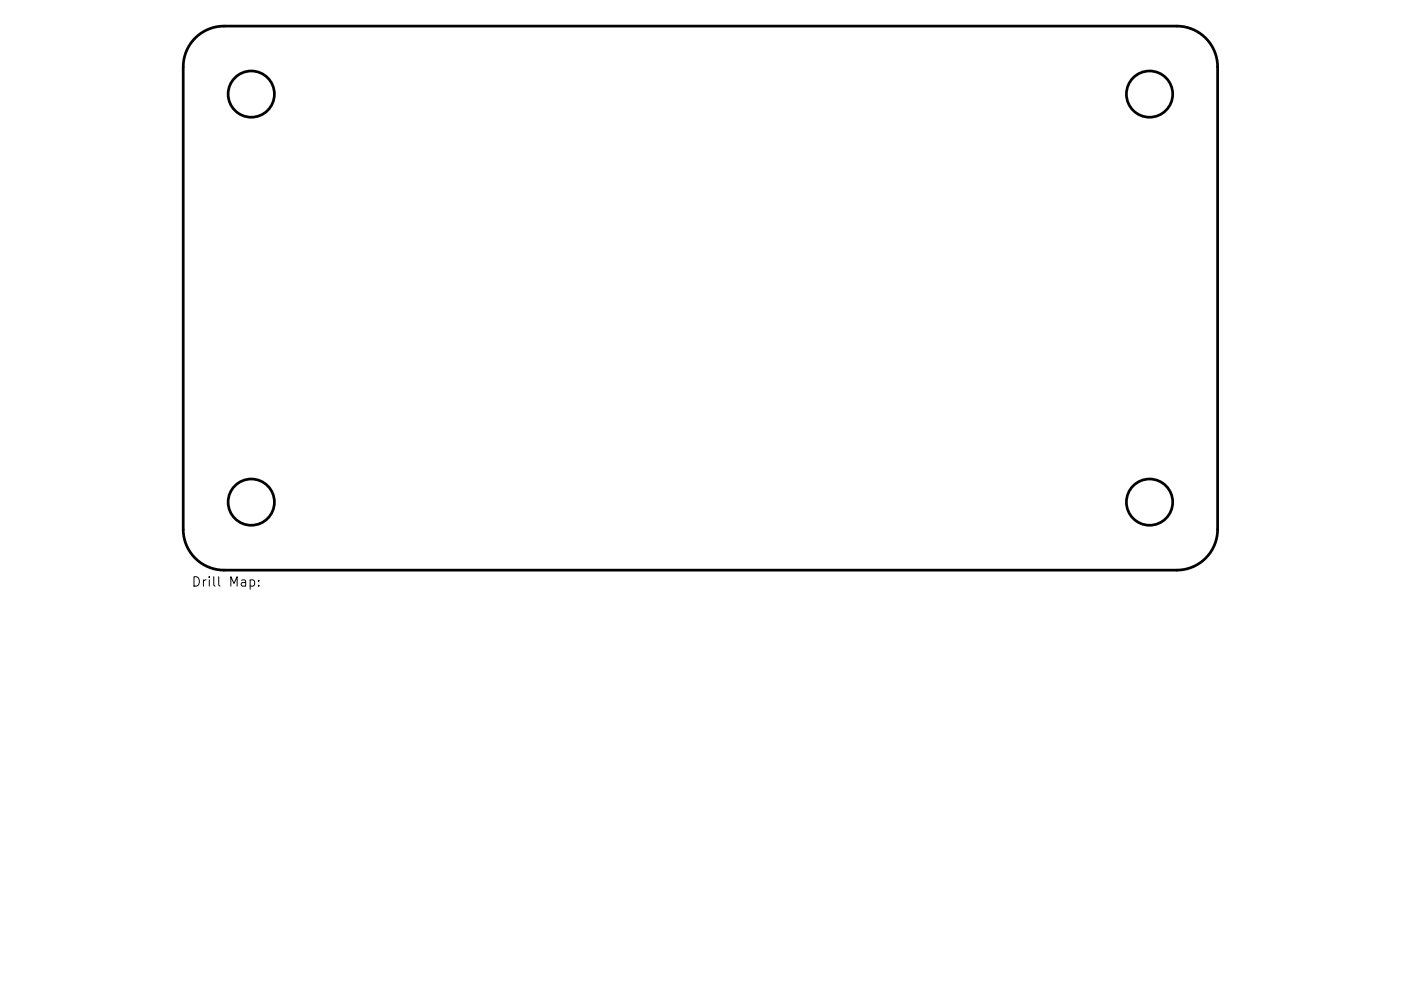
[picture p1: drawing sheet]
<svg xmlns="http://www.w3.org/2000/svg" width="297mm" height="210mm" viewBox="0 0 297 210" stroke-linecap="round" stroke-linejoin="round" font-family="sans-serif">
<defs><g id="words">
<g font-size="2.8">
<text x="40.6" y="125.1">Drill</text>
<text x="48.6" y="125.1">Map:</text>
</g>
</g></defs>
<g fill="none" stroke="#000" stroke-width=".58">
<path d="M41.4 8.1a8.7 8.7 0 0 1 6.1-2.6h202a8.7 8.7 0 0 1 8.7 8.7v98.1a8.7 8.7 0 0 1-8.7 8.7h-202a8.7 8.7 0 0 1-8.7-8.7v-98.1a8.7 8.7 0 0 1 2.6-6.1z"/>
<circle cx="53.3" cy="20" r="4.9"/>
<circle cx="243.7" cy="20" r="4.9"/>
<circle cx="53.3" cy="106.5" r="4.9"/>
<circle cx="243.7" cy="106.5" r="4.9"/>
</g>
<path d="M46.4 122.4v1.7l.3 .3" fill="none" stroke="#000" stroke-width=".21"/>
<use href="#words"/>
</svg>
